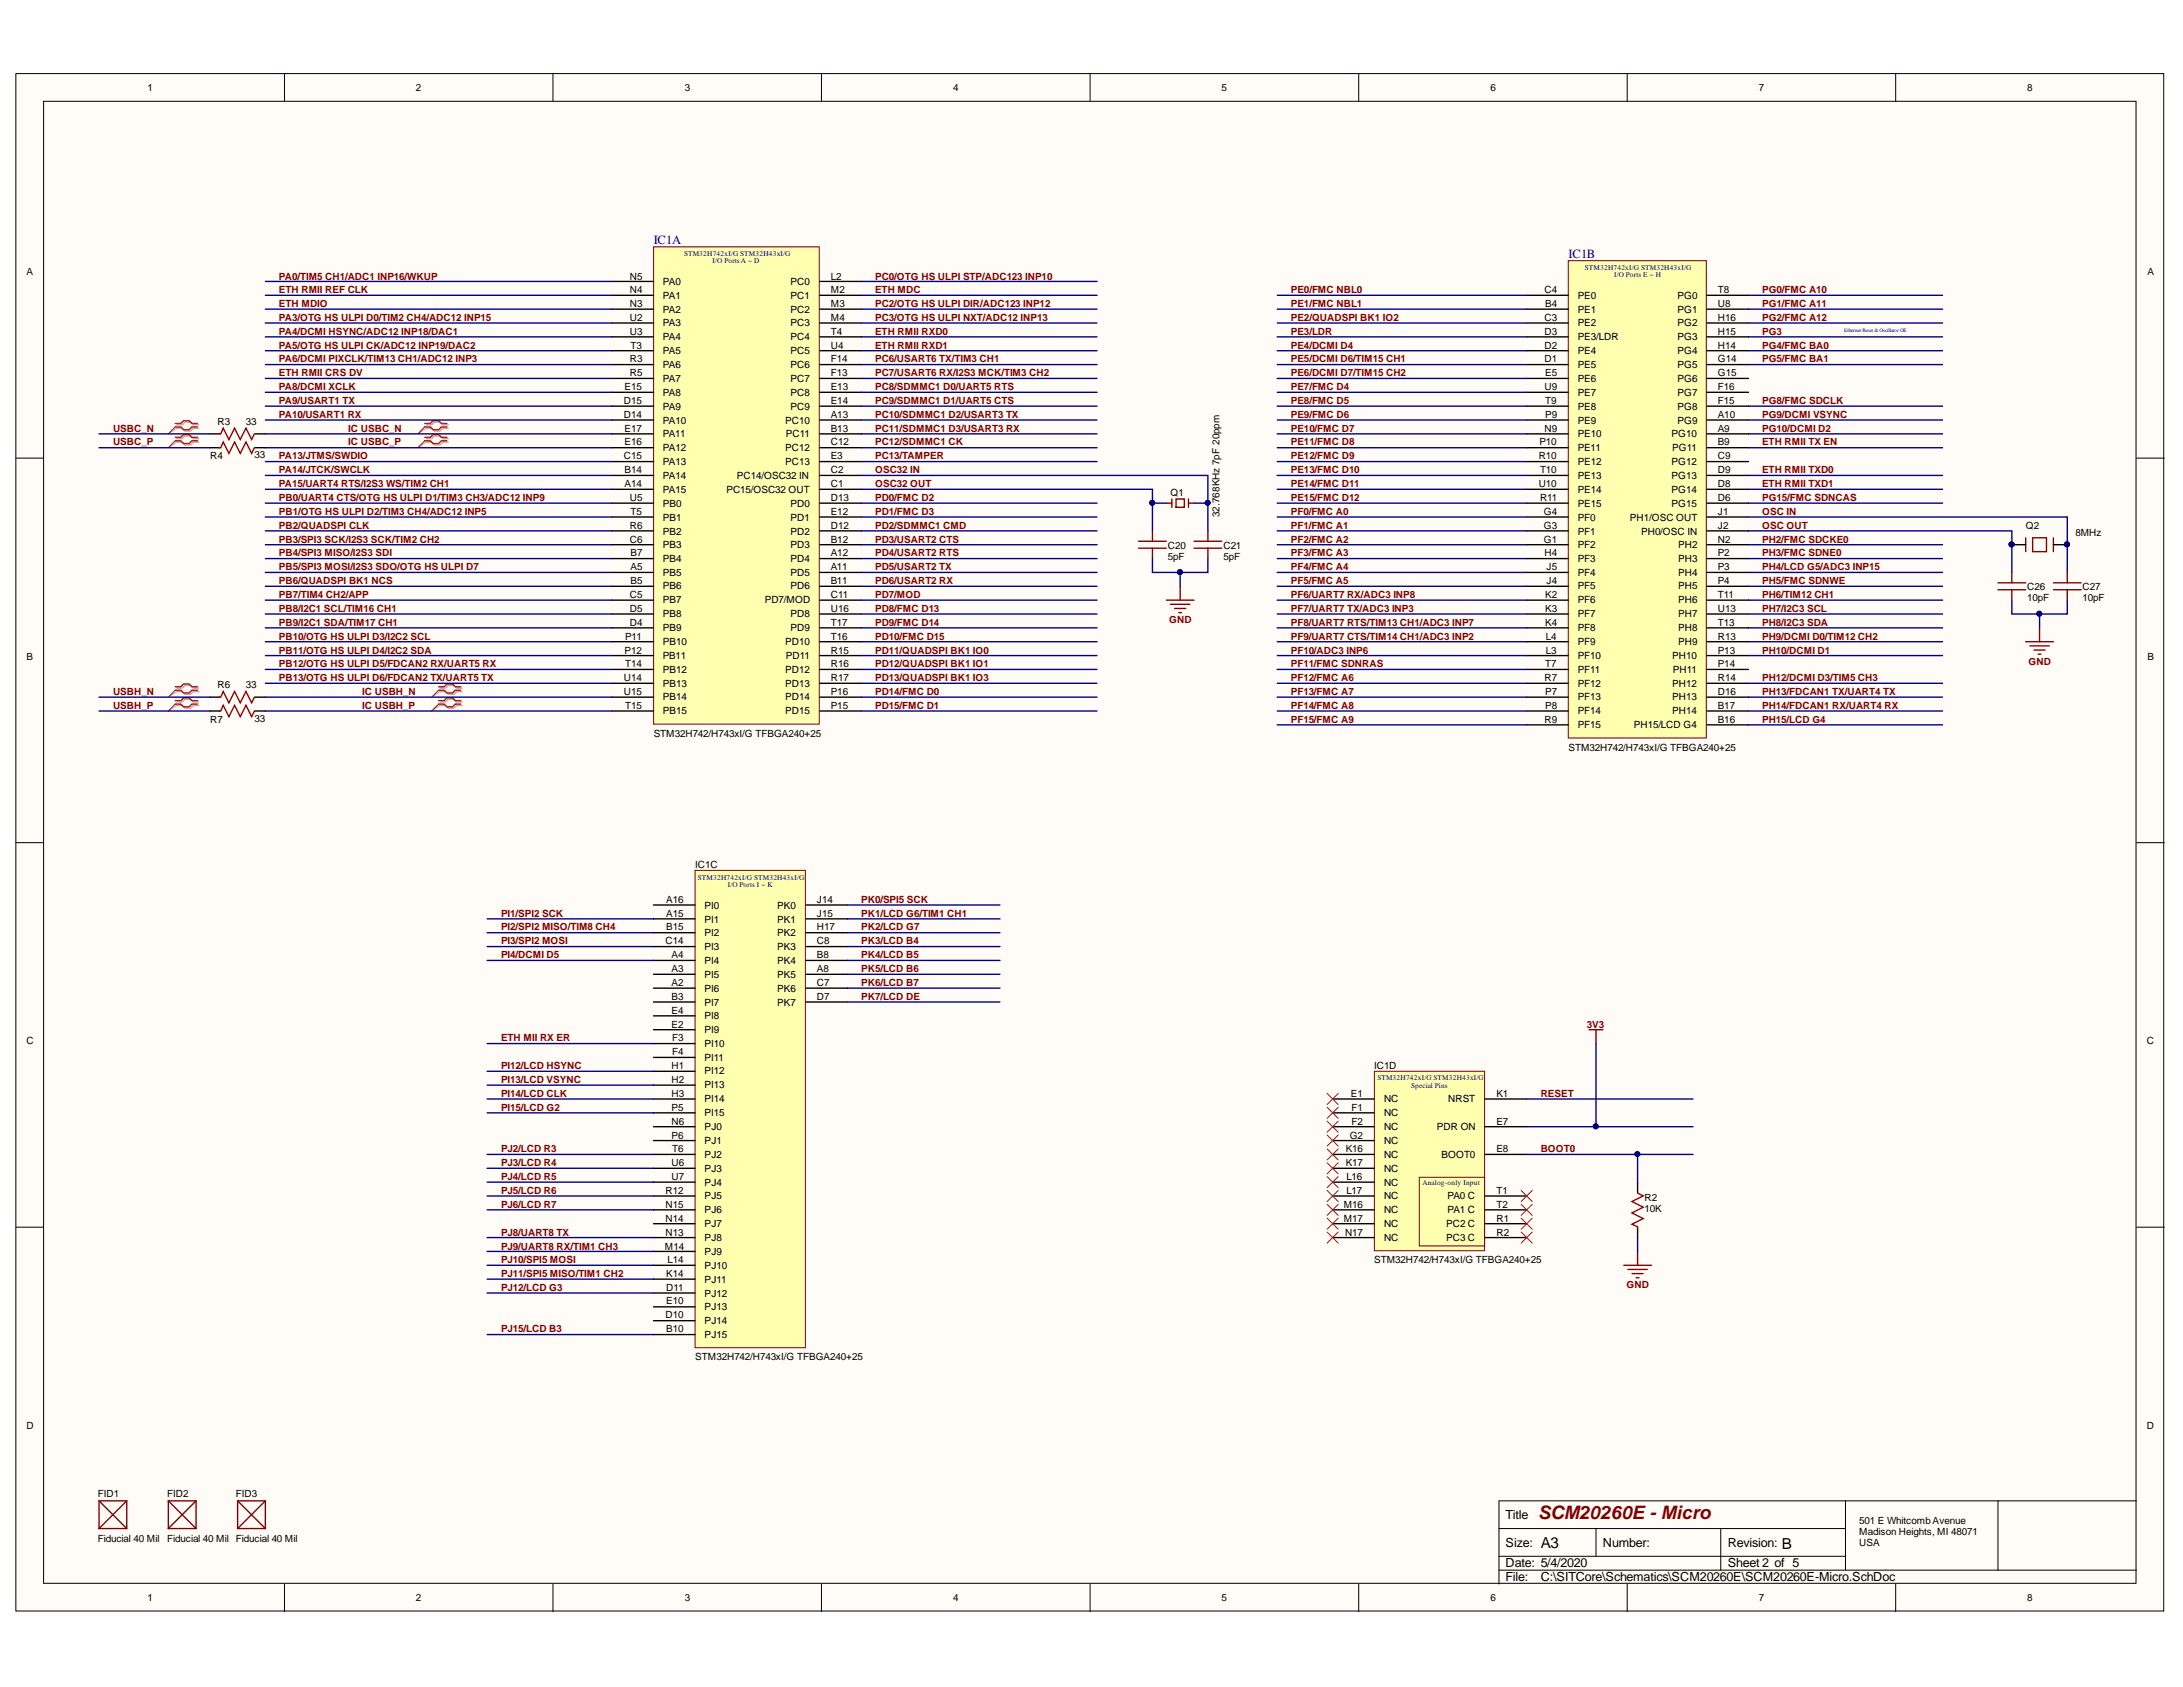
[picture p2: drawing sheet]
<svg xmlns="http://www.w3.org/2000/svg" width="279mm" height="216mm" viewBox="0 0 279 216" stroke-linecap="round" stroke-linejoin="round" font-family="sans-serif">
<defs><g id="words">
<text font-size="2.4" fill="#800000" x="196.9" y="194.4">SCM20260E - Micro</text>
<g font-size="1.9">
<text x="197.2" y="198.1">A3</text>
<text x="228.1" y="198.2">B</text>
</g>
<g font-size="1.6" fill="#000080">
<text x="83.7" y="31.2">IC1A</text>
<text x="200.7" y="33">IC1B</text>
</g>
<g font-size="1.6">
<text x="192.7" y="194.4">Title</text>
<text x="192.7" y="198">Size:</text>
<text x="205.1" y="198">Number:</text>
<text x="221.1" y="198">Revision:</text>
<text x="192.7" y="200.6">Date: 5/4/2020</text>
<text x="192.7" y="202.4">File:</text>
<text x="197.2" y="202.4">C:\SITCore\Schematics\SCM20260E\SCM20260E-Micro.SchDoc</text>
<text x="221.1" y="200.6">Sheet 2 of 5</text>
</g>
<g font-size="1.3">
<text x="18.9" y="11.6">1</text>
<text x="53.2" y="11.6">2</text>
<text x="87.6" y="11.6">3</text>
<text x="122" y="11.6">4</text>
<text x="156.3" y="11.6">5</text>
<text x="190.8" y="11.6">6</text>
<text x="225.1" y="11.6">7</text>
<text x="259.5" y="11.6">8</text>
<text x="3.4" y="35.2">A</text>
<text x="80.6" y="35.8">N5</text>
<text x="106.3" y="35.8">L2</text>
<text x="274.8" y="35.2">A</text>
<text x="80.6" y="39.3">N3</text>
<text x="80.6" y="37.6">N4</text>
<text x="80.6" y="41.1">U2</text>
<text x="84.8" y="40">PA2</text>
<text x="84.8" y="38.2">PA1</text>
<text x="84.8" y="36.5">PA0</text>
<text x="84.8" y="41.8">PA3</text>
<text x="101.2" y="36.5">PC0</text>
<text x="101.2" y="38.2">PC1</text>
<text x="101.2" y="40">PC2</text>
<text x="101.2" y="41.8">PC3</text>
<text x="106.3" y="37.6">M2</text>
<text x="106.3" y="39.3">M3</text>
<text x="106.3" y="41.1">M4</text>
<text x="197.7" y="41.1">C3</text>
<text x="197.7" y="37.6">C4</text>
<text x="197.8" y="39.3">B4</text>
<text x="201.9" y="40">PE1</text>
<text x="201.9" y="41.8">PE2</text>
<text x="201.9" y="38.2">PE0</text>
<text x="214.7" y="41.8">PG2</text>
<text x="214.7" y="38.2">PG0</text>
<text x="214.7" y="40">PG1</text>
<text x="219.9" y="41.1">H16</text>
<text x="219.9" y="37.6">T8</text>
<text x="219.9" y="39.3">U8</text>
<text x="80.6" y="46.3">R3</text>
<text x="80.6" y="42.9">U3</text>
<text x="80.7" y="44.7">T3</text>
<text x="84.8" y="47.1">PA6</text>
<text x="84.8" y="45.3">PA5</text>
<text x="84.8" y="43.6">PA4</text>
<text x="101.2" y="47.1">PC6</text>
<text x="101.2" y="43.6">PC4</text>
<text x="101.2" y="45.3">PC5</text>
<text x="106.3" y="46.3">F14</text>
<text x="106.3" y="42.9">T4</text>
<text x="106.3" y="44.7">U4</text>
<text x="197.7" y="46.3">D1</text>
<text x="197.7" y="44.7">D2</text>
<text x="197.7" y="42.9">D3</text>
<text x="201.9" y="47.1">PE5</text>
<text x="201.9" y="45.3">PE4</text>
<text x="201.9" y="43.6">PE3/LDR</text>
<text x="214.7" y="47.1">PG5</text>
<text x="214.7" y="45.3">PG4</text>
<text x="214.7" y="43.6">PG3</text>
<text x="219.9" y="46.3">G14</text>
<text x="219.9" y="44.7">H14</text>
<text x="219.9" y="42.9">H15</text>
<text x="79.9" y="53.5">D14</text>
<text x="79.9" y="51.7">D15</text>
<text x="79.9" y="49.9">E15</text>
<text x="80.6" y="48.1">R5</text>
<text x="84.8" y="52.4">PA9</text>
<text x="84.8" y="50.7">PA8</text>
<text x="84.8" y="48.9">PA7</text>
<text x="101.2" y="50.7">PC8</text>
<text x="101.2" y="52.4">PC9</text>
<text x="101.2" y="48.9">PC7</text>
<text x="106.3" y="53.5">A13</text>
<text x="106.3" y="49.9">E13</text>
<text x="106.3" y="51.7">E14</text>
<text x="106.3" y="48.1">F13</text>
<text x="197.7" y="49.9">U9</text>
<text x="197.8" y="48.1">E5</text>
<text x="197.8" y="53.5">P9</text>
<text x="197.8" y="51.7">T9</text>
<text x="201.9" y="48.9">PE6</text>
<text x="201.9" y="52.4">PE8</text>
<text x="201.9" y="50.7">PE7</text>
<text x="214.7" y="52.4">PG8</text>
<text x="214.7" y="50.7">PG7</text>
<text x="214.7" y="48.9">PG6</text>
<text x="219.9" y="53.5">A10</text>
<text x="219.9" y="51.7">F15</text>
<text x="219.9" y="49.9">F16</text>
<text x="219.9" y="48.1">G15</text>
<text x="26.9" y="58.8">R4</text>
<text x="27.8" y="54.4">R3</text>
<text x="31.5" y="54.4">33</text>
<text x="32.6" y="58.6">33</text>
<text x="79.9" y="58.8">C15</text>
<text x="79.9" y="57">E16</text>
<text x="79.9" y="55.2">E17</text>
<text x="84.8" y="59.5">PA13</text>
<text x="84.8" y="54.2">PA10</text>
<text x="84.8" y="57.8">PA12</text>
<text x="84.8" y="56">PA11</text>
<text x="100.5" y="54.2">PC10</text>
<text x="100.5" y="57.8">PC12</text>
<text x="100.5" y="59.5">PC13</text>
<text x="100.6" y="56">PC11</text>
<text x="106.3" y="55.2">B13</text>
<text x="106.3" y="57">C12</text>
<text x="106.3" y="58.8">E3</text>
<text x="196.9" y="58.8">R10</text>
<text x="197" y="57">P10</text>
<text x="197.7" y="55.2">N9</text>
<text x="201.9" y="56">PE10</text>
<text x="201.9" y="54.2">PE9</text>
<text x="201.9" y="57.8">PE11</text>
<text x="201.9" y="59.5">PE12</text>
<text x="213.9" y="56">PG10</text>
<text x="213.9" y="59.5">PG12</text>
<text x="214" y="57.8">PG11</text>
<text x="214.7" y="54.2">PG9</text>
<text x="219.9" y="55.2">A9</text>
<text x="219.9" y="57">B9</text>
<text x="219.9" y="58.8">C9</text>
<text x="79.9" y="62.3">A14</text>
<text x="79.9" y="60.6">B14</text>
<text x="80.6" y="64.1">U5</text>
<text x="80.7" y="65.9">T5</text>
<text x="84.8" y="63.1">PA15</text>
<text x="84.8" y="61.3">PA14</text>
<text x="84.8" y="64.9">PB0</text>
<text x="93" y="63.1">PC15/OSC32 OUT</text>
<text x="94.3" y="61.3">PC14/OSC32 IN</text>
<text x="101.2" y="64.9">PD0</text>
<text x="106.3" y="62.3">C1</text>
<text x="106.3" y="60.6">C2</text>
<text x="106.3" y="64.1">D13</text>
<text x="106.3" y="65.9">E12</text>
<text x="149.8" y="63.4">Q1</text>
<text x="196.9" y="62.3">U10</text>
<text x="197.1" y="64.1">R11</text>
<text x="197.1" y="60.6">T10</text>
<text x="197.6" y="65.9">G4</text>
<text x="201.9" y="64.9">PE15</text>
<text x="201.9" y="61.3">PE13</text>
<text x="201.9" y="63.1">PE14</text>
<text x="213.9" y="64.9">PG15</text>
<text x="213.9" y="63.1">PG14</text>
<text x="213.9" y="61.3">PG13</text>
<text x="219.9" y="64.1">D6</text>
<text x="219.9" y="62.3">D8</text>
<text x="219.9" y="60.6">D9</text>
<text x="219.9" y="65.9">J1</text>
<text x="80.6" y="69.4">C6</text>
<text x="80.6" y="67.7">R6</text>
<text x="80.7" y="71.2">B7</text>
<text x="84.8" y="71.9">PB4</text>
<text x="84.8" y="70.1">PB3</text>
<text x="84.8" y="68.4">PB2</text>
<text x="84.8" y="66.6">PB1</text>
<text x="101.2" y="71.9">PD4</text>
<text x="101.2" y="70.1">PD3</text>
<text x="101.2" y="68.4">PD2</text>
<text x="101.2" y="66.6">PD1</text>
<text x="106.3" y="71.2">A12</text>
<text x="106.3" y="69.4">B12</text>
<text x="106.3" y="67.7">D12</text>
<text x="149.5" y="71.6">5pF</text>
<text x="149.5" y="70.3">C20</text>
<text x="156.1" y="66.1" transform="rotate(-90 156.1 66.1)">32.768KHz 7pF 20ppm</text>
<text x="156.6" y="71.6">5pF</text>
<text x="156.6" y="70.3">C21</text>
<text x="197.6" y="69.4">G1</text>
<text x="197.6" y="67.7">G3</text>
<text x="197.7" y="71.2">H4</text>
<text x="201.9" y="70.1">PF2</text>
<text x="201.9" y="68.4">PF1</text>
<text x="201.9" y="66.6">PF0</text>
<text x="201.9" y="71.9">PF3</text>
<text x="208.6" y="66.6">PH1/OSC OUT</text>
<text x="210" y="68.4">PH0/OSC IN</text>
<text x="214.8" y="70.1">PH2</text>
<text x="214.8" y="71.9">PH3</text>
<text x="219.9" y="69.4">N2</text>
<text x="219.9" y="71.2">P2</text>
<text x="219.9" y="67.7">J2</text>
<text x="259.3" y="67.7">Q2</text>
<text x="265.6" y="68.6">8MHz</text>
<text x="80.6" y="76.5">C5</text>
<text x="80.7" y="73">A5</text>
<text x="80.7" y="74.8">B5</text>
<text x="84.8" y="73.7">PB5</text>
<text x="84.8" y="75.4">PB6</text>
<text x="84.8" y="77.2">PB7</text>
<text x="97.9" y="77.2">PD7/MOD</text>
<text x="101.2" y="73.7">PD5</text>
<text x="101.2" y="75.4">PD6</text>
<text x="106.3" y="73">A11</text>
<text x="106.3" y="74.8">B11</text>
<text x="106.3" y="76.5">C11</text>
<text x="197.8" y="76.5">K2</text>
<text x="198" y="74.8">J4</text>
<text x="198" y="73">J5</text>
<text x="201.9" y="75.4">PF5</text>
<text x="201.9" y="73.7">PF4</text>
<text x="201.9" y="77.2">PF6</text>
<text x="214.8" y="73.7">PH4</text>
<text x="214.8" y="75.4">PH5</text>
<text x="214.8" y="77.2">PH6</text>
<text x="219.9" y="73">P3</text>
<text x="219.9" y="74.8">P4</text>
<text x="219.9" y="76.5">T11</text>
<text x="259.5" y="77">10pF</text>
<text x="259.5" y="75.5">C26</text>
<text x="266.6" y="77">10pF</text>
<text x="266.6" y="75.5">C27</text>
<text x="79.9" y="83.6">P12</text>
<text x="80" y="81.9">P11</text>
<text x="80.6" y="80.1">D4</text>
<text x="80.6" y="78.3">D5</text>
<text x="84.8" y="80.8">PB9</text>
<text x="84.8" y="79">PB8</text>
<text x="84.8" y="82.5">PB10</text>
<text x="100.5" y="82.5">PD10</text>
<text x="101.2" y="80.8">PD9</text>
<text x="101.2" y="79">PD8</text>
<text x="106.3" y="83.6">R15</text>
<text x="106.3" y="81.9">T16</text>
<text x="106.3" y="80.1">T17</text>
<text x="106.3" y="78.3">U16</text>
<text x="197.8" y="78.3">K3</text>
<text x="197.8" y="80.1">K4</text>
<text x="197.9" y="83.6">L3</text>
<text x="197.9" y="81.9">L4</text>
<text x="201.9" y="79">PF7</text>
<text x="201.9" y="80.8">PF8</text>
<text x="201.9" y="82.5">PF9</text>
<text x="214.8" y="82.5">PH9</text>
<text x="214.8" y="80.8">PH8</text>
<text x="214.8" y="79">PH7</text>
<text x="219.9" y="83.6">P13</text>
<text x="219.9" y="81.9">R13</text>
<text x="219.9" y="80.1">T13</text>
<text x="219.9" y="78.3">U13</text>
<text x="3.4" y="84.4">B</text>
<text x="27.8" y="88">R6</text>
<text x="31.5" y="88">33</text>
<text x="79.9" y="87.2">U14</text>
<text x="79.9" y="89">U15</text>
<text x="80" y="85.4">T14</text>
<text x="84.8" y="84.3">PB11</text>
<text x="84.8" y="86.1">PB12</text>
<text x="84.8" y="87.9">PB13</text>
<text x="84.8" y="89.6">PB14</text>
<text x="100.5" y="89.6">PD14</text>
<text x="100.5" y="86.1">PD12</text>
<text x="100.5" y="87.9">PD13</text>
<text x="100.6" y="84.3">PD11</text>
<text x="106.3" y="89">P16</text>
<text x="106.3" y="85.4">R16</text>
<text x="106.3" y="87.2">R17</text>
<text x="197.7" y="87.2">R7</text>
<text x="197.8" y="89">P7</text>
<text x="197.8" y="85.4">T7</text>
<text x="201.9" y="84.3">PF10</text>
<text x="201.9" y="89.6">PF13</text>
<text x="201.9" y="87.9">PF12</text>
<text x="201.9" y="86.1">PF11</text>
<text x="214" y="89.6">PH13</text>
<text x="214" y="84.3">PH10</text>
<text x="214" y="87.9">PH12</text>
<text x="214.1" y="86.1">PH11</text>
<text x="219.9" y="89">D16</text>
<text x="219.9" y="85.4">P14</text>
<text x="219.9" y="87.2">R14</text>
<text x="274.8" y="84.4">B</text>
<text x="26.9" y="92.5">R7</text>
<text x="32.6" y="92.4">33</text>
<text x="80" y="90.7">T15</text>
<text x="83.7" y="94.3">STM32H742/H743xI/G TFBGA240+25</text>
<text x="84.8" y="91.4">PB15</text>
<text x="100.5" y="91.4">PD15</text>
<text x="106.3" y="90.7">P15</text>
<text x="197.7" y="92.5">R9</text>
<text x="197.8" y="90.7">P8</text>
<text x="201.9" y="91.4">PF14</text>
<text x="201.9" y="93.2">PF15</text>
<text x="209.1" y="93.2">PH15/LCD G4</text>
<text x="214" y="91.4">PH14</text>
<text x="219.9" y="92.5">B16</text>
<text x="219.9" y="90.7">B17</text>
<text x="200.7" y="96.1">STM32H742/H743xI/G TFBGA240+25</text>
<text x="89" y="111.1">IC1C</text>
<text x="85.3" y="117.3">A15</text>
<text x="85.3" y="115.5">A16</text>
<text x="85.3" y="119.1">B15</text>
<text x="90.2" y="118.1">PI1</text>
<text x="90.2" y="116.3">PI0</text>
<text x="90.2" y="119.8">PI2</text>
<text x="99.5" y="119.8">PK2</text>
<text x="99.5" y="116.3">PK0</text>
<text x="99.5" y="118.1">PK1</text>
<text x="104.6" y="119.1">H17</text>
<text x="104.6" y="115.5">J14</text>
<text x="104.6" y="117.3">J15</text>
<text x="85.2" y="120.9">C14</text>
<text x="85.9" y="124.4">A3</text>
<text x="85.9" y="122.6">A4</text>
<text x="90.2" y="125.2">PI5</text>
<text x="90.2" y="123.4">PI4</text>
<text x="90.2" y="121.6">PI3</text>
<text x="99.5" y="125.2">PK5</text>
<text x="99.5" y="123.4">PK4</text>
<text x="99.5" y="121.6">PK3</text>
<text x="104.6" y="124.4">A8</text>
<text x="104.6" y="122.6">B8</text>
<text x="104.6" y="120.9">C8</text>
<text x="85.9" y="126.2">A2</text>
<text x="85.9" y="128">B3</text>
<text x="85.9" y="131.5">E2</text>
<text x="85.9" y="129.7">E4</text>
<text x="90.2" y="126.9">PI6</text>
<text x="90.2" y="128.7">PI7</text>
<text x="90.2" y="130.4">PI8</text>
<text x="99.5" y="126.9">PK6</text>
<text x="99.5" y="128.7">PK7</text>
<text x="104.6" y="126.2">C7</text>
<text x="104.6" y="128">D7</text>
<text x="3.4" y="133.6">C</text>
<text x="85.9" y="136.8">H1</text>
<text x="86" y="133.3">F3</text>
<text x="86" y="135.1">F4</text>
<text x="90.2" y="132.2">PI9</text>
<text x="90.2" y="134">PI10</text>
<text x="90.2" y="135.7">PI11</text>
<text x="90.2" y="137.5">PI12</text>
<text x="175.9" y="136.8">IC1D</text>
<text x="274.8" y="133.6">C</text>
<text x="85.9" y="138.6">H2</text>
<text x="85.9" y="140.4">H3</text>
<text x="85.9" y="143.9">N6</text>
<text x="85.9" y="142.2">P5</text>
<text x="90.2" y="139.3">PI13</text>
<text x="90.2" y="141.1">PI14</text>
<text x="90.2" y="142.8">PI15</text>
<text x="172.9" y="140.4">E1</text>
<text x="173" y="142.2">F1</text>
<text x="173" y="143.9">F2</text>
<text x="177.1" y="142.8">NC</text>
<text x="177.1" y="141.1">NC</text>
<text x="185.3" y="141.1">NRST</text>
<text x="191.5" y="143.9">E7</text>
<text x="191.5" y="140.4">K1</text>
<text x="85.9" y="145.7">P6</text>
<text x="85.9" y="149.3">U6</text>
<text x="86" y="147.5">T6</text>
<text x="90.2" y="144.6">PJ0</text>
<text x="90.2" y="146.4">PJ1</text>
<text x="90.2" y="148.2">PJ2</text>
<text x="90.2" y="149.9">PJ3</text>
<text x="172.2" y="147.5">K16</text>
<text x="172.2" y="149.3">K17</text>
<text x="172.7" y="145.7">G2</text>
<text x="177.1" y="144.6">NC</text>
<text x="177.1" y="146.4">NC</text>
<text x="177.1" y="148.2">NC</text>
<text x="177.1" y="149.9">NC</text>
<text x="183.9" y="144.6">PDR ON</text>
<text x="184.5" y="148.2">BOOT0</text>
<text x="191.5" y="147.5">E8</text>
<text x="85.2" y="154.6">N15</text>
<text x="85.2" y="152.8">R12</text>
<text x="85.9" y="151">U7</text>
<text x="90.2" y="155.3">PJ6</text>
<text x="90.2" y="153.5">PJ5</text>
<text x="90.2" y="151.7">PJ4</text>
<text x="172" y="154.6">M16</text>
<text x="172.3" y="151">L16</text>
<text x="172.3" y="152.8">L17</text>
<text x="177.1" y="151.7">NC</text>
<text x="177.1" y="153.5">NC</text>
<text x="177.1" y="155.3">NC</text>
<text x="185.3" y="153.5">PA0 C</text>
<text x="185.3" y="155.3">PA1 C</text>
<text x="191.5" y="152.8">T1</text>
<text x="191.5" y="154.6">T2</text>
<text x="210.5" y="155.1">10K</text>
<text x="210.5" y="153.7">R2</text>
<text x="85.1" y="159.9">M14</text>
<text x="85.2" y="158.1">N13</text>
<text x="85.2" y="156.4">N14</text>
<text x="85.4" y="161.7">L14</text>
<text x="90.2" y="160.6">PJ9</text>
<text x="90.2" y="158.8">PJ8</text>
<text x="90.2" y="157">PJ7</text>
<text x="172" y="156.4">M17</text>
<text x="172.2" y="158.1">N17</text>
<text x="175.9" y="161.7">STM32H742/H743xI/G TFBGA240+25</text>
<text x="177.1" y="157">NC</text>
<text x="177.1" y="158.8">NC</text>
<text x="185.1" y="157">PC2 C</text>
<text x="185.1" y="158.8">PC3 C</text>
<text x="191.5" y="156.4">R1</text>
<text x="191.5" y="158.1">R2</text>
<text x="85.3" y="165.2">D11</text>
<text x="85.3" y="166.9">E10</text>
<text x="85.3" y="163.5">K14</text>
<text x="90.2" y="165.9">PJ12</text>
<text x="90.2" y="167.7">PJ13</text>
<text x="90.2" y="164.1">PJ11</text>
<text x="90.2" y="162.4">PJ10</text>
<text x="85.2" y="168.7">D10</text>
<text x="85.3" y="170.5">B10</text>
<text x="90.2" y="171.3">PJ15</text>
<text x="90.2" y="169.5">PJ14</text>
<text x="89" y="174">STM32H742/H743xI/G TFBGA240+25</text>
<text x="3.4" y="182.8">D</text>
<text x="274.8" y="182.8">D</text>
<text x="12.5" y="191.6">FID1</text>
<text x="21.4" y="191.6">FID2</text>
<text x="30.2" y="191.6">FID3</text>
<text x="12.5" y="197.3">Fiducial 40 Mil</text>
<text x="21.4" y="197.3">Fiducial 40 Mil</text>
<text x="30.2" y="197.3">Fiducial 40 Mil</text>
<text x="238" y="195">501 E Whitcomb Avenue</text>
<text x="238" y="196.5">Madison Heights, MI 48071</text>
<text x="238" y="197.8">USA</text>
<text x="18.9" y="204.9">1</text>
<text x="53.2" y="204.9">2</text>
<text x="87.6" y="204.9">3</text>
<text x="122" y="204.9">4</text>
<text x="156.3" y="204.9">5</text>
<text x="190.8" y="204.9">6</text>
<text x="225.1" y="204.9">7</text>
<text x="259.5" y="204.9">8</text>
</g>
<g font-size="1.3" fill="#800000">
<text x="35.7" y="35.8">PA0/TIM5 CH1/ADC1 INP16/WKUP</text>
<text x="112" y="35.8">PC0/OTG HS ULPI STP/ADC123 INP10</text>
<text x="35.7" y="37.6">ETH RMII REF CLK</text>
<text x="35.7" y="39.3">ETH MDIO</text>
<text x="35.7" y="41.1">PA3/OTG HS ULPI D0/TIM2 CH4/ADC12 INP15</text>
<text x="112" y="37.6">ETH MDC</text>
<text x="112" y="39.3">PC2/OTG HS ULPI DIR/ADC123 INP12</text>
<text x="112" y="41.1">PC3/OTG HS ULPI NXT/ADC12 INP13</text>
<text x="165.2" y="37.6">PE0/FMC NBL0</text>
<text x="165.2" y="39.3">PE1/FMC NBL1</text>
<text x="165.2" y="41.1">PE2/QUADSPI BK1 IO2</text>
<text x="225.5" y="37.6">PG0/FMC A10</text>
<text x="225.5" y="39.3">PG1/FMC A11</text>
<text x="225.5" y="41.1">PG2/FMC A12</text>
<text x="35.7" y="42.9">PA4/DCMI HSYNC/ADC12 INP18/DAC1</text>
<text x="35.7" y="44.7">PA5/OTG HS ULPI CK/ADC12 INP19/DAC2</text>
<text x="35.7" y="46.3">PA6/DCMI PIXCLK/TIM13 CH1/ADC12 INP3</text>
<text x="112" y="42.9">ETH RMII RXD0</text>
<text x="112" y="44.7">ETH RMII RXD1</text>
<text x="112" y="46.3">PC6/USART6 TX/TIM3 CH1</text>
<text x="165.2" y="42.9">PE3/LDR</text>
<text x="165.2" y="44.7">PE4/DCMI D4</text>
<text x="165.2" y="46.3">PE5/DCMI D6/TIM15 CH1</text>
<text x="225.5" y="42.9">PG3</text>
<text x="225.5" y="44.7">PG4/FMC BA0</text>
<text x="225.5" y="46.3">PG5/FMC BA1</text>
<text x="35.7" y="48.1">ETH RMII CRS DV</text>
<text x="35.7" y="51.7">PA9/USART1 TX</text>
<text x="35.7" y="53.5">PA10/USART1 RX</text>
<text x="35.7" y="49.9">PA8/DCMI XCLK</text>
<text x="112" y="48.1">PC7/USART6 RX/I2S3 MCK/TIM3 CH2</text>
<text x="112" y="49.9">PC8/SDMMC1 D0/UART5 RTS</text>
<text x="112" y="51.7">PC9/SDMMC1 D1/UART5 CTS</text>
<text x="112" y="53.5">PC10/SDMMC1 D2/USART3 TX</text>
<text x="165.2" y="48.1">PE6/DCMI D7/TIM15 CH2</text>
<text x="165.2" y="49.9">PE7/FMC D4</text>
<text x="165.2" y="51.7">PE8/FMC D5</text>
<text x="165.2" y="53.5">PE9/FMC D6</text>
<text x="225.5" y="51.7">PG8/FMC SDCLK</text>
<text x="225.5" y="53.5">PG9/DCMI VSYNC</text>
<text x="14.5" y="55.2">USBC_N</text>
<text x="14.5" y="57">USBC_P</text>
<text x="35.7" y="58.8">PA13/JTMS/SWDIO</text>
<text x="44.6" y="57">IC USBC_P</text>
<text x="44.6" y="55.2">IC USBC_N</text>
<text x="112" y="55.2">PC11/SDMMC1 D3/USART3 RX</text>
<text x="112" y="57">PC12/SDMMC1 CK</text>
<text x="112" y="58.8">PC13/TAMPER</text>
<text x="165.2" y="55.2">PE10/FMC D7</text>
<text x="165.2" y="57">PE11/FMC D8</text>
<text x="165.2" y="58.8">PE12/FMC D9</text>
<text x="225.5" y="57">ETH RMII TX EN</text>
<text x="225.5" y="55.2">PG10/DCMI D2</text>
<text x="35.7" y="60.6">PA14/JTCK/SWCLK</text>
<text x="35.7" y="62.3">PA15/UART4 RTS/I2S3 WS/TIM2 CH1</text>
<text x="35.7" y="64.1">PB0/UART4 CTS/OTG HS ULPI D1/TIM3 CH3/ADC12 INP9</text>
<text x="35.7" y="65.9">PB1/OTG HS ULPI D2/TIM3 CH4/ADC12 INP5</text>
<text x="112" y="64.1">PD0/FMC D2</text>
<text x="112" y="65.9">PD1/FMC D3</text>
<text x="112" y="60.6">OSC32 IN</text>
<text x="112" y="62.3">OSC32 OUT</text>
<text x="165.2" y="60.6">PE13/FMC D10</text>
<text x="165.2" y="62.3">PE14/FMC D11</text>
<text x="165.2" y="64.1">PE15/FMC D12</text>
<text x="165.2" y="65.9">PF0/FMC A0</text>
<text x="225.5" y="60.6">ETH RMII TXD0</text>
<text x="225.5" y="62.3">ETH RMII TXD1</text>
<text x="225.5" y="64.1">PG15/FMC SDNCAS</text>
<text x="225.5" y="65.9">OSC IN</text>
<text x="35.7" y="71.2">PB4/SPI3 MISO/I2S3 SDI</text>
<text x="35.7" y="67.7">PB2/QUADSPI CLK</text>
<text x="35.7" y="69.4">PB3/SPI3 SCK/I2S3 SCK/TIM2 CH2</text>
<text x="112" y="69.4">PD3/USART2 CTS</text>
<text x="112" y="71.2">PD4/USART2 RTS</text>
<text x="112" y="67.7">PD2/SDMMC1 CMD</text>
<text x="165.2" y="67.7">PF1/FMC A1</text>
<text x="165.2" y="69.4">PF2/FMC A2</text>
<text x="165.2" y="71.2">PF3/FMC A3</text>
<text x="225.5" y="69.4">PH2/FMC SDCKE0</text>
<text x="225.5" y="71.2">PH3/FMC SDNE0</text>
<text x="225.5" y="67.7">OSC OUT</text>
<text x="35.7" y="73">PB5/SPI3 MOSI/I2S3 SDO/OTG HS ULPI D7</text>
<text x="35.7" y="74.8">PB6/QUADSPI BK1 NCS</text>
<text x="35.7" y="76.5">PB7/TIM4 CH2/APP</text>
<text x="112" y="73">PD5/USART2 TX</text>
<text x="112" y="74.8">PD6/USART2 RX</text>
<text x="112" y="76.5">PD7/MOD</text>
<text x="165.2" y="73">PF4/FMC A4</text>
<text x="165.2" y="74.8">PF5/FMC A5</text>
<text x="165.2" y="76.5">PF6/UART7 RX/ADC3 INP8</text>
<text x="225.5" y="73">PH4/LCD G5/ADC3 INP15</text>
<text x="225.5" y="74.8">PH5/FMC SDNWE</text>
<text x="225.5" y="76.5">PH6/TIM12 CH1</text>
<text x="35.7" y="80.1">PB9/I2C1 SDA/TIM17 CH1</text>
<text x="35.7" y="78.3">PB8/I2C1 SCL/TIM16 CH1</text>
<text x="35.7" y="81.9">PB10/OTG HS ULPI D3/I2C2 SCL</text>
<text x="35.7" y="83.6">PB11/OTG HS ULPI D4/I2C2 SDA</text>
<text x="112" y="78.3">PD8/FMC D13</text>
<text x="112" y="80.1">PD9/FMC D14</text>
<text x="112" y="81.9">PD10/FMC D15</text>
<text x="112" y="83.6">PD11/QUADSPI BK1 IO0</text>
<text x="149.6" y="79.8">GND</text>
<text x="165.2" y="78.3">PF7/UART7 TX/ADC3 INP3</text>
<text x="165.2" y="80.1">PF8/UART7 RTS/TIM13 CH1/ADC3 INP7</text>
<text x="165.2" y="81.9">PF9/UART7 CTS/TIM14 CH1/ADC3 INP2</text>
<text x="165.2" y="83.6">PF10/ADC3 INP6</text>
<text x="225.5" y="78.3">PH7/I2C3 SCL</text>
<text x="225.5" y="80.1">PH8/I2C3 SDA</text>
<text x="225.5" y="81.9">PH9/DCMI D0/TIM12 CH2</text>
<text x="225.5" y="83.6">PH10/DCMI D1</text>
<text x="14.5" y="89">USBH_N</text>
<text x="35.7" y="85.4">PB12/OTG HS ULPI D5/FDCAN2 RX/UART5 RX</text>
<text x="35.7" y="87.2">PB13/OTG HS ULPI D6/FDCAN2 TX/UART5 TX</text>
<text x="46.4" y="89">IC USBH_N</text>
<text x="112" y="85.4">PD12/QUADSPI BK1 IO1</text>
<text x="112" y="87.2">PD13/QUADSPI BK1 IO3</text>
<text x="112" y="89">PD14/FMC D0</text>
<text x="165.2" y="85.4">PF11/FMC SDNRAS</text>
<text x="165.2" y="87.2">PF12/FMC A6</text>
<text x="165.2" y="89">PF13/FMC A7</text>
<text x="225.5" y="89">PH13/FDCAN1 TX/UART4 TX</text>
<text x="225.5" y="87.2">PH12/DCMI D3/TIM5 CH3</text>
<text x="259.6" y="85.1">GND</text>
<text x="14.5" y="90.7">USBH_P</text>
<text x="46.4" y="90.7">IC USBH_P</text>
<text x="112" y="90.7">PD15/FMC D1</text>
<text x="165.2" y="90.7">PF14/FMC A8</text>
<text x="165.2" y="92.5">PF15/FMC A9</text>
<text x="225.5" y="90.7">PH14/FDCAN1 RX/UART4 RX</text>
<text x="225.5" y="92.5">PH15/LCD G4</text>
<text x="64.1" y="117.3">PI1/SPI2 SCK</text>
<text x="64.1" y="119.1">PI2/SPI2 MISO/TIM8 CH4</text>
<text x="110.2" y="117.3">PK1/LCD G6/TIM1 CH1</text>
<text x="110.2" y="119.1">PK2/LCD G7</text>
<text x="110.2" y="115.5">PK0/SPI5 SCK</text>
<text x="64.1" y="120.9">PI3/SPI2 MOSI</text>
<text x="64.1" y="122.6">PI4/DCMI D5</text>
<text x="110.2" y="120.9">PK3/LCD B4</text>
<text x="110.2" y="122.6">PK4/LCD B5</text>
<text x="110.2" y="124.4">PK5/LCD B6</text>
<text x="110.2" y="126.2">PK6/LCD B7</text>
<text x="110.2" y="128">PK7/LCD DE</text>
<text x="203.1" y="131.5">3V3</text>
<text x="64.1" y="136.8">PI12/LCD HSYNC</text>
<text x="64.1" y="133.3">ETH MII RX ER</text>
<text x="64.1" y="138.6">PI13/LCD VSYNC</text>
<text x="64.1" y="140.4">PI14/LCD CLK</text>
<text x="64.1" y="142.2">PI15/LCD G2</text>
<text x="197.2" y="140.4">RESET</text>
<text x="64.1" y="147.5">PJ2/LCD R3</text>
<text x="64.1" y="149.3">PJ3/LCD R4</text>
<text x="197.2" y="147.5">BOOT0</text>
<text x="64.1" y="151">PJ4/LCD R5</text>
<text x="64.1" y="152.8">PJ5/LCD R6</text>
<text x="64.1" y="154.6">PJ6/LCD R7</text>
<text x="64.1" y="158.1">PJ8/UART8 TX</text>
<text x="64.1" y="159.9">PJ9/UART8 RX/TIM1 CH3</text>
<text x="64.1" y="161.7">PJ10/SPI5 MOSI</text>
<text x="64.1" y="165.2">PJ12/LCD G3</text>
<text x="64.1" y="163.5">PJ11/SPI5 MISO/TIM1 CH2</text>
<text x="208.2" y="164.8">GND</text>
<text x="64.1" y="170.5">PJ15/LCD B3</text>
</g>
<g font-size=".9" fill="#000080">
<text x="87.6" y="32.8">STM32H742xI/G STM32H43xI/G</text>
<text x="91.2" y="33.7">I/O PortsA ~ D</text>
<text x="202.9" y="34.6">STM32H742xI/G STM32H43xI/G</text>
<text x="206.6" y="35.4">I/O Ports E ~ H</text>
<text x="89.3" y="112.6">STM32H742xI/G STM32H43xI/G</text>
<text x="93.1" y="113.5">I/O Ports I ~ K</text>
<text x="176.3" y="138.3">STM32H742xI/G STM32H43xI/G</text>
<text x="180.6" y="139.2">Special Pins</text>
<text x="182" y="151.6">Analog-only Input</text>
</g>
<text font-size=".7" fill="#000080" x="236" y="42.5">Ethernet Reset &amp; Oscillator OE</text>
</g></defs>
<g fill="#fffcf8" stroke="#000" stroke-width=".13">
<path d="M2 9.4h274.9v196.8h-274.9z"/>
<path d="M5.6 13h267.8v189.6h-267.8z"/>
</g>
<g fill="none" stroke="#000" stroke-width=".13">
<path d="M36.4 9.4v3.6M70.8 9.4v3.6M105.1 9.4v3.6M139.5 9.4v3.6M173.9 9.4v3.6M208.3 9.4v3.6M242.6 9.4v3.6M2 58.6h3.6M273.5 58.6h3.5M2 107.8h3.6M273.5 107.8h3.5M2 157.1h3.6"/>
<path d="M273.5 157.1h3.5M191.9 195.6h44.3M191.9 199.2h44.3M204.3 195.6v3.6M220.2 195.6v5.3M236.2 192.1v8.8M255.7 192.1h-63.8v10.6M273.5 192.1h-17.8v8.8M36.4 202.7v3.6M70.8 202.7v3.6M105.1 202.7v3.6M139.5 202.7v3.6"/>
<path d="M173.9 202.7v3.6M191.9 200.9h81.6M208.3 202.7v3.6M242.6 202.7v3.6"/>
</g>
<path d="M83.7 31.6h21.2v61.1h-21.2z" fill="#ffffb0" stroke="#800000" stroke-width=".13"/>
<g fill="none" stroke="#000" stroke-width=".18">
<path d="M78.3 36h5.3M78.3 37.8h5.3M78.3 39.6h5.3M104.9 36h5.3M104.9 37.8h5.3M104.9 39.6h5.3M78.3 53.8h5.3M78.3 55.5h5.3M78.3 57.3h5.3M78.3 59.1h5.3M78.3 52h5.3M78.3 50.2h5.3"/>
<path d="M78.3 48.4h5.3M78.3 46.7h5.3M78.3 41.3h5.3M78.3 44.9h5.3M78.3 43.1h5.3M104.9 53.8h5.3M104.9 55.5h5.3M104.9 57.3h5.3M104.9 59.1h5.3M104.9 52h5.3M104.9 50.2h5.3M104.9 48.4h5.3"/>
<path d="M104.9 46.7h5.3M104.9 41.3h5.3M104.9 44.9h5.3M104.9 43.1h5.3M78.3 73.3h5.3M78.3 71.5h5.3M78.3 62.6h5.3M78.3 75h5.3M78.3 69.7h5.3M78.3 60.8h5.3M78.3 76.8h5.3M78.3 78.6h5.3"/>
<path d="M78.3 67.9h5.3M78.3 64.4h5.3M78.3 66.2h5.3M104.9 73.3h5.3M104.9 71.5h5.3M104.9 62.6h5.3M104.9 75h5.3M104.9 69.7h5.3M104.9 60.8h5.3M104.9 76.8h5.3M104.9 78.6h5.3M104.9 67.9h5.3"/>
<path d="M104.9 64.4h5.3M104.9 66.2h5.3M78.3 80.4h5.3M78.3 82.1h5.3M78.3 83.9h5.3M78.3 91h5.3M78.3 89.2h5.3M78.3 85.7h5.3M78.3 87.4h5.3M104.9 80.4h5.3M104.9 82.1h5.3M104.9 83.9h5.3"/>
<path d="M104.9 91h5.3M104.9 89.2h5.3M104.9 85.7h5.3M104.9 87.4h5.3"/>
</g>
<path d="M200.7 33.4h17.7v61.1h-17.7z" fill="#ffffb0" stroke="#800000" stroke-width=".13"/>
<g fill="none" stroke="#000" stroke-width=".18">
<path d="M195.4 39.6h5.3M195.4 37.8h5.3M218.5 39.6h5.3M218.5 37.8h5.3M195.4 55.5h5.3M195.4 53.8h5.3M195.4 57.3h5.3M195.4 41.3h5.3M195.4 59.1h5.3M195.4 46.7h5.3M195.4 44.9h5.3M195.4 43.1h5.3"/>
<path d="M195.4 48.4h5.3M195.4 52h5.3M195.4 50.2h5.3M218.5 55.5h5.3M218.5 53.8h5.3M218.5 57.3h5.3M218.5 41.3h5.3M218.5 59.1h5.3M218.5 46.7h5.3M218.5 44.9h5.3M218.5 43.1h5.3M218.5 48.4h5.3"/>
<path d="M218.5 52h5.3M218.5 50.2h5.3M195.4 64.4h5.3M195.4 62.6h5.3M195.4 60.8h5.3M195.4 69.7h5.3M195.4 67.9h5.3M195.4 66.2h5.3M195.4 71.5h5.3M195.4 75h5.3M195.4 73.3h5.3M195.4 76.8h5.3"/>
<path d="M195.4 78.6h5.3M218.5 64.4h5.3M218.5 62.6h5.3M218.5 60.8h5.3M218.5 69.7h5.3M218.5 67.9h5.3M218.5 66.2h5.3M218.5 71.5h5.3M218.5 75h5.3M218.5 73.3h5.3M218.5 76.8h5.3M218.5 78.6h5.3"/>
<path d="M195.4 92.8h5.3M195.4 91h5.3M195.4 89.2h5.3M195.4 80.4h5.3M195.4 83.9h5.3M195.4 82.1h5.3M195.4 85.7h5.3M195.4 87.4h5.3M218.5 92.8h5.3M218.5 91h5.3M218.5 89.2h5.3M218.5 80.4h5.3"/>
<path d="M218.5 83.9h5.3M218.5 82.1h5.3M218.5 85.7h5.3M218.5 87.4h5.3"/>
</g>
<path d="M89 111.4h14.1v61.1h-14.1z" fill="#ffffb0" stroke="#800000" stroke-width=".13"/>
<g fill="none" stroke="#000" stroke-width=".18">
<path d="M83.6 117.6h5.4M83.6 115.8h5.4M83.6 119.4h5.4M103.2 117.6h5.3M103.2 115.8h5.3M103.2 119.4h5.3M83.6 126.5h5.4M83.6 124.7h5.4M83.6 122.9h5.4M83.6 128.2h5.4M83.6 121.1h5.4M83.6 131.8h5.4"/>
<path d="M83.6 130h5.4M83.6 133.6h5.4M83.6 135.3h5.4M83.6 137.1h5.4M83.6 138.9h5.4M103.2 126.5h5.3M103.2 124.7h5.3M103.2 122.9h5.3M103.2 128.2h5.3M103.2 121.1h5.3M83.6 140.6h5.4M83.6 144.2h5.4"/>
<path d="M83.6 158.4h5.4M83.6 156.6h5.4M83.6 154.8h5.4M83.6 142.4h5.4M83.6 146h5.4M83.6 153.1h5.4M83.6 147.7h5.4M83.6 149.5h5.4M83.6 151.3h5.4M83.6 170.8h5.4M83.6 169h5.4M83.6 165.5h5.4"/>
<path d="M83.6 167.2h5.4M83.6 163.7h5.4M83.6 161.9h5.4M83.6 160.2h5.4"/>
</g>
<path d="M149.3 64.4h.7M150 63.9v1M150.5 63.9h1.1v1h-1.1zM152.1 64.4h.7M152.1 63.9v1M12.7 192.1h3.5v3.5h-3.5zM12.7 192.1l3.5 3.5M16.2 192.1l-3.5 3.5" fill="none" stroke="#800000" stroke-width=".18"/>
<g fill="none" stroke="#d0a19e" stroke-width=".18">
<path d="M22.6 54.4h.7l.4-.4h.7l.3 .4h.7M22.6 54.8h.7l.4 .4h.7l.3-.4h.7M22.6 56.1h.7l.4-.3h.7l.3 .3h.7M22.6 56.6h.7l.4 .3h.7l.3-.3h.7M54.5 54.4h.8l.3-.4h.7l.4 .4h.7M54.5 54.8h.8l.3 .4h.7l.4-.4h.7M54.5 56.1h.8l.3-.3h.7l.4 .3h.7M54.5 56.6h.8l.3 .3h.7l.4-.3h.7M22.6 88.1h.7l.4-.4h.7l.3 .4h.7M22.6 88.5h.7l.4 .4h.7l.3-.4h.7M22.6 89.8h.7l.4-.3h.7l.3 .3h.7M22.6 90.3h.7l.4 .3h.7l.3-.3h.7"/>
<path d="M56.3 88.1h.7l.4-.4h.7l.3 .4h.8M56.3 88.5h.7l.4 .4h.7l.3-.4h.8M56.3 89.8h.7l.4-.3h.7l.3 .3h.8M56.3 90.3h.7l.4 .3h.7l.3-.3h.8"/>
</g>
<path d="M22.6 54.8l-1.1 .7M22.6 56.6l-1.1 .7M54.5 54.8l-1 .7M54.5 56.6l-1 .7M22.6 88.5l-1.1 .7M22.6 90.3l-1.1 .7M56.3 88.5l-1 .7M56.3 90.3l-1 .7" fill="none" stroke="#d0a19e" stroke-width=".13"/>
<g fill="none" stroke="#f00" stroke-width=".18">
<path d="M22.4 54.2h.7l.4-.4h.7l.4 .4h.7M22.4 54.6h.7l.4 .4h.7l.4-.4h.7M22.4 56h.7l.4-.4h.7l.4 .4h.7M22.4 56.4h.7l.4 .4h.7l.4-.4h.7M54.4 54.2h.7l.3-.4h.7l.4 .4h.7M54.4 54.6h.7l.3 .4h.7l.4-.4h.7M54.4 56h.7l.3-.4h.7l.4 .4h.7M54.4 56.4h.7l.3 .4h.7l.4-.4h.7M22.4 87.9h.7l.4-.4h.7l.4 .4h.7M22.4 88.3h.7l.4 .4h.7l.4-.4h.7M22.4 89.7h.7l.4-.4h.7l.4 .4h.7M22.4 90.1h.7l.4 .4h.7l.4-.4h.7"/>
<path d="M56.1 87.9h.7l.4-.4h.7l.4 .4h.7M56.1 88.3h.7l.4 .4h.7l.4-.4h.7M56.1 89.7h.7l.4-.4h.7l.4 .4h.7M56.1 90.1h.7l.4 .4h.7l.4-.4h.7"/>
</g>
<path d="M22.4 54.6l-.9 .9M22.4 56.4l-.9 .9M54.4 54.6l-.9 .9M54.4 56.4l-.9 .9M22.4 88.3l-.9 .9M22.4 90.1l-.9 .9M56.1 88.3l-.8 .9M56.1 90.1l-.8 .9" fill="none" stroke="#f00" stroke-width=".13"/>
<path d="M175.9 137.1h14.1v23h-14.1z" fill="#ffffb0" stroke="#800000" stroke-width=".13"/>
<g fill="none" stroke="#000" stroke-width=".18">
<path d="M26.9 55.5h1.2M26.9 57.3h1.2M32.6 55.5h1.4M32.6 57.3h1.4M257.5 69.7h1.8M262.8 69.7h1.8M26.9 91h1.2M26.9 89.2h1.2M32.6 91h1.4M32.6 89.2h1.4M170.6 144.2h5.3M170.6 147.7h5.3"/>
<path d="M170.6 142.4h5.3M170.6 146h5.3M170.6 140.6h5.3M170.6 149.5h5.3M170.6 151.3h5.3M170.6 153.1h5.3M170.6 154.8h5.3M170.6 156.6h5.3M170.6 158.4h5.3M190.1 144.2h5.3M190.1 147.7h5.3M190.1 140.6h5.3"/>
<path d="M190.1 153.1h5.3M190.1 154.8h5.3M190.1 156.6h5.3M190.1 158.4h5.3M209.6 151.3v1.3M209.6 157.1v1.3"/>
</g>
<path d="M181.7 150.7h8.3v8.7h-8.3z" fill="none" stroke="#800000" stroke-width=".13"/>
<g fill="none" stroke="#f00" stroke-width=".13">
<path d="M169.9 139.9l1.4 1.5M171.3 139.9l-1.4 1.5M169.9 141.7l1.4 1.4M169.9 143.5l1.4 1.4M169.9 145.3l1.4 1.4M169.9 147l1.4 1.5M169.9 148.8l1.4 1.4M169.9 150.6l1.4 1.4M169.9 152.4l1.4 1.4M169.9 154.1l1.4 1.4M169.9 155.9l1.4 1.4M169.9 157.7l1.4 1.4"/>
<path d="M171.3 141.7l-1.4 1.4M171.3 143.5l-1.4 1.4M171.3 145.3l-1.4 1.4M171.3 147l-1.4 1.5M171.3 148.8l-1.4 1.4M171.3 150.6l-1.4 1.4M171.3 152.4l-1.4 1.4M171.3 154.1l-1.4 1.4M171.3 155.9l-1.4 1.4M171.3 157.7l-1.4 1.4M194.7 152.4l1.4 1.4M194.7 154.1l1.4 1.4"/>
<path d="M194.7 155.9l1.4 1.4M194.7 157.7l1.4 1.4M196.1 152.4l-1.4 1.4M196.1 154.1l-1.4 1.4M196.1 155.9l-1.4 1.4M196.1 157.7l-1.4 1.4"/>
</g>
<g fill="none" stroke="#800000" stroke-width=".18">
<path d="M145.7 70.2h3.6M145.7 69.3h3.6M147.5 67.9v1.4M147.5 70.2v1.3M149.3 76.8h3.5M149.8 77.3h2.5M150.3 77.9h1.5M150.9 78.4h.3M151 75v1.8M152.8 70.2h3.6M152.8 69.3h3.6M154.6 67.9v1.4"/>
<path d="M154.6 70.2v1.3M255.7 75.5h3.6M255.7 74.6h3.6M257.5 73.3v1.3M257.5 75.5v1.3M259.3 68.8v1.8M260.2 68.8h1.7v1.8h-1.7zM262.8 68.8v1.8M262.8 75.5h3.6M262.8 74.6h3.6M264.6 73.3v1.3M264.6 75.5v1.3"/>
<path d="M259.3 82.1h3.5M259.8 82.7h2.5M260.3 83.2h1.4M260.9 83.7h.3M261 80.4v1.7M203.4 131.8h1.8M204.3 131.8v1.8M207.8 161.9h3.6M208.4 162.5h2.4M208.9 163h1.4M209.4 163.5h.4M209.6 160.2v1.7"/>
<path d="M21.5 192.1h3.6v3.5h-3.6zM21.5 192.1l3.6 3.5M25.1 192.1l-3.6 3.5M30.4 192.1h3.6v3.5h-3.6zM30.4 192.1l3.6 3.5M34 192.1l-3.6 3.5"/>
</g>
<g fill="#000080" stroke="#000080" stroke-width=".13">
<circle cx="257.5" cy="69.7" r=".31"/>
<circle cx="264.6" cy="69.7" r=".31"/>
<circle cx="261" cy="78.5" r=".31"/>
<circle cx="147.5" cy="64.3" r=".31"/>
<circle cx="154.6" cy="64.3" r=".31"/>
<circle cx="151" cy="73.2" r=".31"/>
<circle cx="209.6" cy="147.7" r=".31"/>
<circle cx="204.2" cy="144.2" r=".31"/>
</g>
<g fill="none" stroke="#000080" stroke-width=".18">
<path d="M34 39.6h44.3M34 37.8h44.3M34 36h44.3M110.2 39.6h30.2M110.2 37.8h30.2M110.2 36h30.2M163.5 39.6h31.9M163.5 37.8h31.9M223.8 39.6h24.8M223.8 37.8h24.8M12.7 57.3h14.2M12.7 55.5h14.2"/>
<path d="M34 57.3h44.3M34 55.5h44.3M34 59.1h44.3M34 53.8h44.3M34 52h44.3M34 50.2h44.3M34 48.4h44.3M34 46.7h44.3M34 44.9h44.3M34 43.1h44.3M34 41.3h44.3M110.2 57.3h30.2"/>
<path d="M110.2 55.5h30.2M110.2 59.1h30.2M110.2 53.8h30.2M110.2 52h30.2M110.2 50.2h30.2M110.2 48.4h30.2M110.2 46.7h30.2M110.2 44.9h30.2M110.2 43.1h30.2M110.2 41.3h30.2M163.5 57.3h31.9M163.5 55.5h31.9"/>
<path d="M163.5 59.1h31.9M163.5 53.8h31.9M163.5 52h31.9M163.5 50.2h31.9M163.5 48.4h31.9M163.5 46.7h31.9M163.5 44.9h31.9M163.5 43.1h31.9M163.5 41.3h31.9M223.8 57.3h24.8M223.8 55.5h24.8M223.8 53.8h24.8"/>
<path d="M223.8 52h24.8M223.8 46.7h24.8M223.8 44.9h24.8M223.8 43.1h24.8M223.8 41.3h24.8M34 78.6h44.3M34 76.8h44.3M34 75h44.3M34 73.3h44.3M34 71.5h44.3M34 69.7h44.3M34 67.9h44.3"/>
<path d="M34 66.2h44.3M34 64.4h44.3M34 62.6h44.3M34 60.8h44.3M110.2 62.6h37.3v5.3M110.2 60.8h44.4v7.1M110.2 78.6h30.2M110.2 76.8h30.2M110.2 75h30.2M110.2 73.3h30.2M110.2 71.5h30.2M110.2 69.7h30.2"/>
<path d="M110.2 67.9h30.2M110.2 66.2h30.2M110.2 64.4h30.2M147.5 71.5v1.8h3.5v1.7M147.5 64.4h1.8M152.8 64.4h1.8M154.6 71.5v1.8h-3.6M163.5 78.6h31.9M163.5 76.8h31.9M163.5 75h31.9M163.5 73.3h31.9M163.5 71.5h31.9"/>
<path d="M163.5 69.7h31.9M163.5 67.9h31.9M163.5 66.2h31.9M163.5 64.4h31.9M163.5 62.6h31.9M163.5 60.8h31.9M223.8 67.9h33.7v5.4M223.8 66.2h40.8v7.1M223.8 78.6h24.8M223.8 76.8h24.8M223.8 75h24.8M223.8 73.3h24.8"/>
<path d="M223.8 71.5h24.8M223.8 69.7h24.8M223.8 64.4h24.8M223.8 62.6h24.8M223.8 60.8h24.8M257.5 76.8v1.8h7.1v-1.8M261 78.6v1.8M12.7 91h14.2M12.7 89.2h14.2M34 91h44.3M34 89.2h44.3M34 87.4h44.3"/>
<path d="M34 85.7h44.3M34 83.9h44.3M34 82.1h44.3M34 80.4h44.3M110.2 91h30.2M110.2 89.2h30.2M110.2 87.4h30.2M110.2 85.7h30.2M110.2 83.9h30.2M110.2 82.1h30.2M110.2 80.4h30.2M163.5 91h31.9"/>
<path d="M163.5 89.2h31.9M163.5 87.4h31.9M163.5 85.7h31.9M163.5 83.9h31.9M163.5 82.1h31.9M163.5 80.4h31.9M163.5 92.8h31.9M223.8 91h24.8M223.8 89.2h24.8M223.8 87.4h24.8M223.8 83.9h24.8M223.8 82.1h24.8"/>
<path d="M223.8 80.4h24.8M223.8 92.8h24.8M62.3 119.4h21.3M62.3 117.6h21.3M108.5 119.4h19.5M108.5 117.6h19.5M108.5 115.8h19.5M62.3 138.9h21.3M62.3 137.1h21.3M62.3 133.6h21.3M62.3 122.9h21.3M62.3 121.1h21.3"/>
<path d="M108.5 122.9h19.5M108.5 121.1h19.5M108.5 128.2h19.5M108.5 126.5h19.5M108.5 124.7h19.5M204.3 133.6v10.6M62.3 158.4h21.3M62.3 154.8h21.3M62.3 153.1h21.3M62.3 151.3h21.3M62.3 149.5h21.3M62.3 147.7h21.3"/>
<path d="M62.3 142.4h21.3M62.3 140.6h21.3M195.4 147.7h21.3M195.4 144.2h21.3M195.4 140.6h21.3M209.6 147.7v3.6M209.6 158.4v1.8M62.3 170.8h21.3M62.3 165.5h21.3M62.3 163.7h21.3M62.3 161.9h21.3M62.3 160.2h21.3"/>
</g>
<path d="M28 55.5h.3l.3-.7 .7 1.5 .7-1.5 .8 1.5 .7-1.5 .7 1.5 .4-.8M28 57.3h.3l.3-.7 .7 1.4 .7-1.4 .8 1.4 .7-1.4 .7 1.4 .4-.7M28 91h.3l.3-.7 .7 1.4 .7-1.4 .8 1.4 .7-1.4 .7 1.4 .4-.7M28 89.2h.3l.3-.7 .7 1.4 .7-1.4 .8 1.4 .7-1.4 .7 1.4 .4-.7M209.6 152.7l.7 .3-1.4 .8 1.4 .7-1.4 .7 1.4 .8-1.4 .7 .7 .3v.2" fill="none" stroke="#980000" stroke-width=".18"/>
<use href="#words"/>
</svg>
